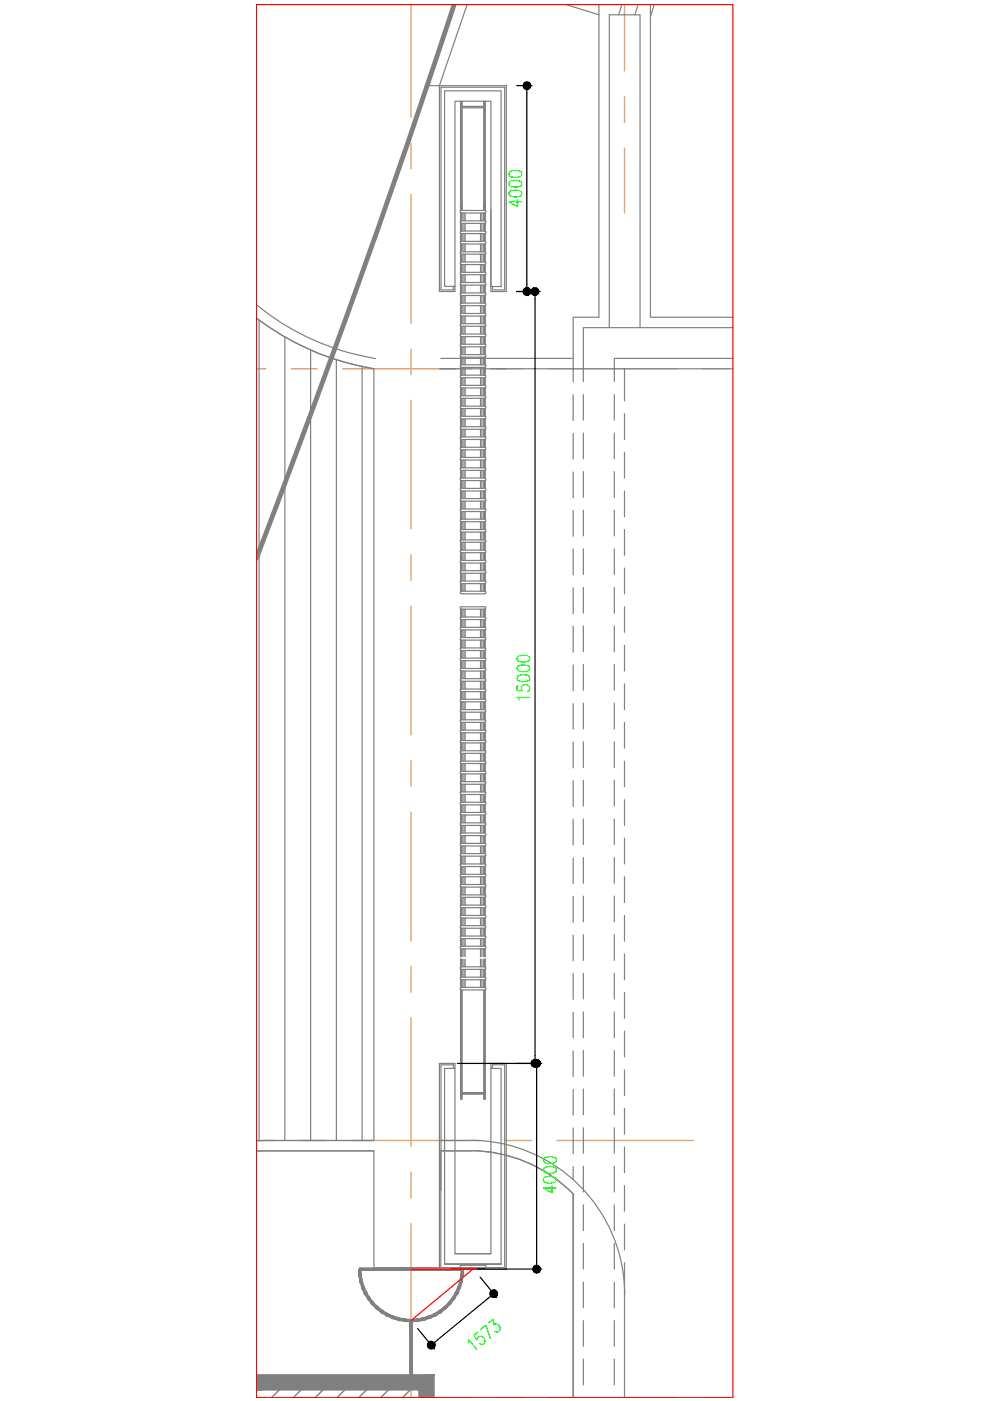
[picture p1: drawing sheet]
<svg xmlns="http://www.w3.org/2000/svg" width="210mm" height="297mm" viewBox="0 0 210 297" stroke-linecap="round" stroke-linejoin="round" font-family="sans-serif">
<!-- layer: 1 -->
<g fill="none" stroke="#dda56e" stroke-width=".3">
<path d="M87.2 1v23.9M132.4 1v14M87.2 30.4v5.4M132.4 20.5v5.5M132.4 31.4v13.7M87.2 41.2v27.3M54.4 78.2h1.9M61.8 78.2h5.4M72.7 78.2h27.3M87.2 74v5.4M105.4 78.2h5.5M116.3 78.2h27.3"/>
<path d="M149 78.2h5.5M87.2 84.9v27.2M87.2 117.6v5.5M87.2 128.5v27.3M87.2 161.2v5.5M87.2 172.2v27.2M87.2 204.9v5.5M87.2 215.8v27.3M54.4 241.8h3.8M63.6 241.8h5.5M74.5 241.8h27.3M87.2 248.5v5.5"/>
<path d="M87.2 259.4v27.3M107.3 241.8h5.4M118.1 241.8h28.9M54.4 296.3h1.9M61.8 296.3h5.4M72.7 296.3h27.3M87.2 292.1v4.2M105.4 296.3h5.5M116.3 296.3h27.3M149 296.3h5.5"/>
</g>
<path d="M56.2 293.1l-1.8 1.8M60.8 293.1l-3.2 3.2M65.5 293.1l-3.3 3.2M70.1 293.1l-3.3 3.2M74.7 293.1l-3.3 3.2M79.3 293.1l-3.2 3.2M84 293.1l-3.3 3.2M88.6 293.1l-3.3 3.2M90.4 295.9l-.5 .4" fill="none" stroke="#808080" stroke-width=".3"/>
<!-- layer: 0 -->
<g fill="none" stroke="#808080" stroke-width=".25">
<path d="M96.3 1l-5.7 17.2h2.6l5.8-17.2M120 1l7 2.1M127 1v66.3h-5.5v10.9h33.9M131.9 1l-.7 2.1M135.3 1l-.7 2.1M137.9 1v66.3h17.5M138.7 1l-.8 2.5M54.4 64.6a52.9 52.9 0 0 0 25.2 11.4M54.9 67.9v173.9M60.4 71.5v170.3M65.9 74.2v167.6M71.3 76.3v165.5"/>
<path d="M76.8 77.7v164.1M79.3 78.2a56.1 56.1 0 0 1-24.9-10.8 56.1 56.1 0 0 0 24.9 10.8v163.6l-24.9 .1 24.9-.1M93.2 61.8h3.3M93.5 78.2h28v2.8M93.5 76h28M104.1 61.8h3.2M129.2 69.5v-66.4h6.5v66.4M132.4 78.2v6.8M155.4 69.5h-31.7v11.4M155.4 76h-25.2v4.9M121.5 83.7v5.5M121.5 91.9v5.4"/>
<path d="M123.7 83.7v5.4M123.7 91.8v5.5M123.7 100v5.5M130.2 83.7v5.4M130.2 91.8v5.5M130.2 100v5.5M132.4 87.7v5.5M132.4 95.9v5.4M121.5 100.1v5.4M121.5 108.2v5.5M121.5 116.4v5.5M123.7 108.2v5.4"/>
<path d="M123.7 116.4v5.4M130.2 108.2v5.4M130.2 116.4v5.4M132.4 104.1v5.5M132.4 112.3v5.4M121.5 124.6v5.5M121.5 132.8v5.5M123.7 124.5v5.5M123.7 132.7v5.5M130.2 124.5v5.5M130.2 132.7v5.5M132.4 120.4v5.5"/>
<path d="M132.4 128.7v5.4M132.4 136.8v5.5M121.5 141v5.4M121.5 149.2v5.4M121.5 157.4v5.4M123.7 140.9v5.4M123.7 149.1v5.5M123.7 157.3v5.4M130.2 140.9v5.4M130.2 149.1v5.5M130.2 157.3v5.4M132.4 145v5.5"/>
<path d="M132.4 153.2v5.4M121.5 165.5v5.5M121.5 173.7v5.5M123.7 165.4v5.5M123.7 173.7v5.4M130.2 165.4v5.5M130.2 173.7v5.4M132.4 161.4v5.4M132.4 169.5v5.5M132.4 177.7v5.5M121.5 181.9v5.4M121.5 190.1v5.4"/>
<path d="M121.5 198.2v5.5M123.7 181.8v5.5M123.7 190v5.5M123.7 198.2v5.4M130.2 181.8v5.5M130.2 190v5.5M130.2 198.2v5.4M132.4 185.9v5.4M132.4 194.1v5.5M121.5 206.4v5.5M121.5 214.6v5.4M123.7 206.4v5.4"/>
<path d="M123.7 214.5v5.5M130.2 206.4v5.4M130.2 214.5v5.5M132.4 202.3v5.4M132.4 210.4v5.5M132.4 218.6v5.5M121.5 222.8v5.5M121.5 231v5.4M121.5 239.1v5.5M123.7 222.7v5.5M123.7 230.9v5.4M123.7 239.1v5.4"/>
<path d="M130.2 222.7v5.5M130.2 230.9v5.4M130.2 239.1v5.4M132.4 226.8v5.5M132.4 235v5.5M79.3 244l-24.9 .1 24.9-.1v25.1h14.2v-25.1h6.2M93.5 241.8h6.2M93.5 244h6.2M99.7 244a30.5 30.5 0 0 1 21.8 9.1v43.2M99.7 241.8a32.7 32.7 0 0 1 32.7 32.7M107.3 252.7v16.4h-13.8M121.5 247.4v2.7"/>
<path d="M123.7 247.3v5.4M123.7 255.4v5.5M130.2 247.3v5.4M130.2 255.4v5.5M132.4 243.2v5.4M132.4 251.4v5.4M132.4 259.5v5.5M93.2 269.1h14.1M93.5 268.8h13.5M94.3 268h11.9M96.5 265.8h7.6M123.7 263.6v5.5"/>
<path d="M123.7 271.8v5.5M123.7 280v5.5M130.2 263.6v5.5M130.2 271.8v5.5M130.2 280v5.5M132.4 267.7v28.6M54.4 293.1h36v3.2M123.7 288.2v5.4M130.2 288.2v5.4"/>
</g>
<g fill="#808080" stroke="#808080" stroke-width=".21">
<path d="M87.2 268.8v.6l10.9-.6zM87.2 269.4l10.9-.6v.6z"/>
<path d="M87.2 279.7l1.3 .5h-1.3zM87.2 279.7l1.3 .5-.1-.5zM88.4 279.7l1.4 .3-1.3 .2zM88.4 279.7l1.4 .3-.1-.6zM89.7 279.4l1.4 .1-1.3 .5zM89.7 279.4l1.4 .1-.2-.5zM90.9 279h1.5l-1.3 .5zM90.9 279h1.5l-.3-.5zM92.1 278.5l1.4-.2-1.1 .7zM92.1 278.5l1.4-.2-.3-.5zM93.2 277.8l1.4-.3-1.1 .8zM93.2 277.8l1.4-.3-.4-.5zM94.2 277l1.3-.5-.9 1zM94.2 277l1.3-.5-.4-.4zM95.1 276.1l1.2-.7-.8 1.1zM95.9 275.1l-.8 1 1.2-.7zM95.9 275.1l1.2-.8-.8 1.1zM96.5 274l-.6 1.1 1.2-.8zM96.5 274l1.1-.9-.5 1.2zM97.1 272.8l-.6 1.2 1.1-.9zM98 271.7l-.4 1.4-.5-.3zM97.5 271.6l-.4 1.2 .9-1.1zM98.2 270.4l-.2 1.3-.5-.1zM97.7 270.4l-.2 1.2 .7-1.2zM98.3 269.1l-.1 1.3h-.5zM97.8 269.1l-.1 1.3 .6-1.3z"/>
<path d="M86.9 280l.5 13.1v-13.1zM86.9 280l.5 13.1h-.5z"/>
<path d="M76.2 269.4h11v-.6zM76.2 268.8h11l-11 .6z"/>
<path d="M76 269.1h.5l-.4 1.3zM76.5 269.1l-.4 1.3h.5zM76.1 270.4h.5l-.3 1.3zM76.6 270.4l-.3 1.3 .5-.1zM76.3 271.7l.5-.1-.1 1.5zM76.8 271.6l-.1 1.5 .5-.3zM76.7 273.1l.5-.3v1.5zM77.2 272.8v1.5l.6-.3zM77.2 274.3l.6-.3 .2 1.4zM77.8 274l.2 1.4 .4-.3zM78 275.4l.4-.3 .4 1.4zM78.4 275.1l.4 1.4 .4-.4zM78.8 276.5l.4-.4 .5 1.4zM79.2 276.1l.5 1.4 .4-.5zM80.1 277l.7 1.3-1.1-.8zM80.1 277l.7 1.3 .3-.5zM81.1 277.8l.8 1.2-1.1-.7zM81.1 277.8l.8 1.2 .3-.5zM82.2 278.5l1 1-1.3-.5zM82.2 278.5l1 1 .2-.5zM83.4 279l1.1 1-1.3-.5zM83.4 279l1.1 1 .1-.6zM84.6 279.4l1.2 .8-1.3-.2zM84.6 279.4l1.2 .8 .1-.5zM85.9 279.7l1.3 .5h-1.4zM85.9 279.7l1.3 .5v-.5z"/>
<path d="M86.9 280l.5 13.1v-13.1zM86.9 280l.5 13.1h-.5z"/>
<path d="M88.8 294.7v1.6h3.3zM88.8 294.7l3.3-3.2v4.8zM54.4 294.7h34.4l3.3-3.2zM54.4 291.5h37.7l-37.7 3.2z"/>
</g>
<path d="M96.3 1a2462.7 2462.7 0 0 1-41.9 117.4" fill="none" stroke="#808080" stroke-width="1"/>
<!-- layer: A-elev-04 -->
<g fill="none" stroke="#808080" stroke-width=".25">
<path d="M97.8 57.7h5l.2 .3-.2 .3h-5M97.8 49h5l.2 .3-.2 .2h-5M97.8 59.9h5l.2 .3-.2 .3h-5M97.8 44.6h5l.2 .3-.2 .3h-5M97.8 46.8h5l.2 .3-.2 .2M97.8 51.2h4.9M97.8 51.7h4.9M97.8 53.4h4.9M97.8 55.5h4.9M97.8 56.1h4.9M97.8 47.4h4.9M97.8 57.7l-.2 .3 .2 .3"/>
<path d="M97.8 49l-.2 .3 .2 .2M97.8 51.1l-.2 .3 .2 .3M97.8 53.3l-.2 .3 .2 .3M97.8 55.5l-.2 .3 .2 .2M97.8 59.9l-.2 .3 .2 .3M97.8 44.6l-.2 .3 .2 .3M97.8 46.8l-.2 .3 .2 .2M98.4 45.2v1.6M98.4 47.4v1.6M98.4 49.5v1.7M98.4 51.7v1.7M98.4 53.9v1.6"/>
<path d="M98.4 56.1v1.6M98.4 58.3v1.6M98.6 45.2v1.6M98.6 47.4v1.6M98.6 49.5v1.7M98.6 51.7v1.7M98.6 53.9v1.6M98.6 56.1v1.6M98.6 58.3v1.6M101.9 45.2v1.6M101.9 47.4v1.6M101.9 49.5v1.7"/>
<path d="M101.9 51.7v1.7M101.9 53.9v1.6M101.9 56.1v1.6M101.9 58.3v1.6M102.2 45.2v1.6M102.2 47.4v1.6M102.2 49.5v1.7M102.2 51.7v1.7M102.2 53.9v1.6M102.2 56.1v1.6M102.2 58.3v1.6M102.8 51.1l.2 .3-.2 .3"/>
<path d="M102.8 53.3l.2 .3-.2 .3h-5M102.8 55.5l.2 .3-.2 .2M104.1 44.4v17.4M93.2 61.8v-43.6h14.1v43.6M93.2 78.2h3.3M96.1 60.7v.8h-2.6v-43h13.5v43h-2.6v-.8M96.5 60.7v1.1M97.8 68.6h5l.2 .3-.2 .3h-5M97.8 73h5l.2 .3-.2 .2h-5M97.8 75.2l5-.1 .2 .3-.2 .3M97.8 77.3h5l.2 .3-.2 .3h-5M97.8 64.3h5l.2 .2-.2 .3h-5"/>
<path d="M97.8 79.5h4.9M97.8 66.5h4.9M97.8 67h4.9M97.8 75.7h4.9M97.8 62.1h4.9M97.8 62.7h4.9M97.8 70.8h4.9M97.8 71.4h4.9M97.8 79.5l-.2 .3 .2 .3M97.8 68.6l-.2 .3 .2 .3M97.8 66.4l-.2 .3 .2 .3M97.8 73l-.2 .3 .2 .2"/>
<path d="M97.8 75.1l-.2 .3 .2 .3M97.8 77.3l-.2 .3 .2 .3M97.8 62.1l-.2 .2 .2 .3M97.8 64.3l-.2 .2 .2 .3M97.8 70.8l-.2 .3 .2 .2M98.4 60.5v1.6M98.4 62.7v1.6M98.4 64.8v1.7M98.4 67v1.6M98.4 69.2v1.6M98.4 71.4v1.6M98.4 73.5v1.7"/>
<path d="M98.4 75.7v1.6M98.4 77.9v1.6M98.6 60.5v1.6M98.6 62.7v1.6M98.6 64.8v1.7M98.6 67v1.6M98.6 69.2v1.6M98.6 71.4v1.6M98.6 73.5v1.7M98.6 75.7v1.6M98.6 77.9v1.6M101.9 60.5v1.6"/>
<path d="M101.9 62.7v1.6M101.9 64.8v1.7M101.9 67v1.6M101.9 69.2v1.6M101.9 71.4v1.6M101.9 73.5v1.7M101.9 75.7v1.6M101.9 77.9v1.6M102.2 60.5v1.6M102.2 62.7v1.6M102.2 64.8v1.7M102.2 67v1.6"/>
<path d="M102.2 69.2v1.6M102.2 71.4v1.6M102.2 73.5v1.7M102.2 75.7v1.6M102.2 77.9v1.6M102.8 79.5l.2 .3-.2 .3M102.8 66.4l.2 .3-.2 .3M102.8 62.1l.2 .2-.2 .3M102.8 70.8l.2 .3-.2 .2M104.1 78.2h3.2M97.8 97h5l.2 .3-.2 .2h-5M97.8 88.3h5l.2 .2-.2 .3h-5"/>
<path d="M97.8 81.7h5l.2 .3-.2 .3h-5M97.8 86.1h5l.2 .2-.2 .3h-5M97.8 92.6h5l.2 .3-.2 .3h-5M97.8 99.2h4.9M97.8 99.7h4.9M97.8 80.1h4.9M97.8 83.9h4.9M97.8 90.5h4.9M97.8 91h4.9M97.8 94.8h4.9M97.8 99.1l-.2 .3 .2 .3M97.8 97l-.2 .3 .2 .2"/>
<path d="M97.8 88.3l-.2 .2 .2 .3M97.8 81.7l-.2 .3 .2 .3M97.8 83.9l-.2 .2 .2 .3M97.8 86.1l-.2 .2 .2 .3M97.8 90.4l-.2 .3 .2 .3M97.8 92.6l-.2 .3 .2 .3M97.8 94.8l-.2 .3 .2 .2M98.4 80.1v1.6M98.4 82.3v1.6M98.4 84.5v1.6M98.4 86.6v1.7M98.4 88.8v1.7"/>
<path d="M98.4 91v1.6M98.4 93.2v1.6M98.4 95.4v1.6M98.4 97.5v1.7M98.4 99.7v1.6M98.6 80.1v1.6M98.6 82.3v1.6M98.6 84.5v1.6M98.6 86.6v1.7M98.6 88.8v1.7M98.6 91v1.6M98.6 93.2v1.6"/>
<path d="M98.6 95.4v1.6M98.6 97.5v1.7M98.6 99.7v1.6M101.9 80.1v1.6M101.9 82.3v1.6M101.9 84.5v1.6M101.9 86.6v1.7M101.9 88.8v1.7M101.9 91v1.6M101.9 93.2v1.6M101.9 95.4v1.6M101.9 97.5v1.7"/>
<path d="M101.9 99.7v1.6M102.2 80.1v1.6M102.2 82.3v1.6M102.2 84.5v1.6M102.2 86.6v1.7M102.2 88.8v1.7M102.2 91v1.6M102.2 93.2v1.6M102.2 95.4v1.6M102.2 97.5v1.7M102.2 99.7v1.6M102.8 99.1l.2 .3-.2 .3"/>
<path d="M102.8 83.9l.2 .2-.2 .3-5 .1M102.8 90.4l.2 .3-.2 .3M102.8 94.8l.2 .3-.2 .2-5 .1M97.8 116.6h5l.2 .3-.2 .3h-5M97.8 105.7h5l.2 .3-.2 .3h-5M97.8 110.1h5l.2 .2-.2 .3h-5M97.8 101.3h5l.2 .3-.2 .3h-5M97.8 112.3h4.9M97.8 114.5h4.9M97.8 118.8h4.9M97.8 119.4h4.9M97.8 103.5h4.9"/>
<path d="M97.8 104.1h4.9M97.8 107.9h4.9M97.8 108.5h4.9M97.8 112.2l-.2 .3 .2 .3M97.8 114.4l-.2 .3 .2 .3M97.8 116.6l-.2 .3 .2 .3M97.8 118.8l-.2 .3 .2 .2M97.8 103.5l-.2 .3 .2 .3M97.8 105.7l-.2 .3 .2 .3M97.8 107.9l-.2 .2 .2 .3M97.8 110.1l-.2 .2 .2 .3M97.8 101.3l-.2 .3 .2 .3"/>
<path d="M98.4 101.9v1.6M98.4 104.1v1.6M98.4 106.3v1.6M98.4 108.5v1.6M98.4 110.6v1.7M98.4 112.8v1.7M98.4 115v1.6M98.4 117.2v1.6M98.4 119.4v1.6M98.6 101.9v1.6M98.6 104.1v1.6M98.6 106.3v1.6"/>
<path d="M98.6 108.5v1.6M98.6 110.6v1.7M98.6 112.8v1.7M98.6 115v1.6M98.6 117.2v1.6M98.6 119.4v1.6M101.9 101.9v1.6M101.9 104.1v1.6M101.9 106.3v1.6M101.9 108.5v1.6M101.9 110.6v1.7M101.9 112.8v1.7"/>
<path d="M101.9 115v1.6M101.9 117.2v1.6M101.9 119.4v1.6M102.2 101.9v1.6M102.2 104.1v1.6M102.2 106.3v1.6M102.2 108.5v1.6M102.2 110.6v1.7M102.2 112.8v1.7M102.2 115v1.6M102.2 117.2v1.6M102.2 119.4v1.6"/>
<path d="M102.8 112.2l.2 .3-.2 .3h-5M102.8 114.4l.2 .3-.2 .3h-5M102.8 118.8l.2 .3-.2 .2M102.8 103.5l.2 .3-.2 .3M102.8 107.9l.2 .2-.2 .3M97.8 130.8h5l.2 .3-.2 .3h-5M97.8 139.5h5l.2 .3-.2 .3h-5M97.8 135.2h5l.2 .2-.2 .3h-5M97.8 133h5l.2 .2-.2 .3M97.8 125.3h5l.2 .3-.2 .3h-5M97.8 121h5l.2 .3-.2 .2h-5M97.8 128.7h4.9"/>
<path d="M97.8 137.9h4.9M97.8 137.4h4.9M97.8 133.6h4.9M97.8 123.2h4.9M97.8 130.8l-.2 .3 .2 .3M97.8 128.6l-.2 .3 .2 .3M97.8 139.5l-.2 .3 .2 .3M97.8 137.3l-.2 .3 .2 .3M97.8 135.2l-.2 .2 .2 .3M97.8 133l-.2 .2 .2 .3M97.8 123.1l-.2 .3 .2 .3M97.8 125.3l-.2 .3 .2 .3"/>
<path d="M97.8 121l-.2 .3 .2 .2M98.4 121.5v1.7M98.4 123.7v1.6M98.4 129.2v1.6M98.4 131.4v1.6M98.4 133.6v1.6M98.4 135.7v1.7M98.4 137.9v1.6M98.6 121.5v1.7M98.6 123.7v1.6M98.6 129.2v1.6M98.6 131.4v1.6"/>
<path d="M98.6 133.6v1.6M98.6 135.7v1.7M98.6 137.9v1.6M101.9 121.5v1.7M101.9 123.7v1.6M101.9 129.2v1.6M101.9 131.4v1.6M101.9 133.6v1.6M101.9 135.7v1.7M101.9 137.9v1.6M102.2 121.5v1.7M102.2 123.7v1.6"/>
<path d="M102.2 129.2v1.6M102.2 131.4v1.6M102.2 133.6v1.6M102.2 135.7v1.7M102.2 137.9v1.6M102.8 128.6l.2 .3-.2 .3h-5M102.8 137.3l.2 .3-.2 .3M102.8 123.1l.2 .3-.2 .3h-5M97.8 150.5l5-.1 .2 .3-.2 .3M97.8 148.3h5l.2 .2-.2 .3h-5M97.8 143.9h5l.2 .3-.2 .2h-5M97.8 159.2h5l.2 .2-.2 .3h-5"/>
<path d="M97.8 152.6h5l.2 .3-.2 .3h-5M97.8 155.4h4.9M97.8 154.8h4.9M97.8 157h4.9M97.8 142.3h4.9M97.8 141.7h4.9M97.8 151h4.9M97.8 146.6h4.9M97.8 146.1h4.9M97.8 154.8l-.2 .2 .2 .3M97.8 157l-.2 .2 .2 .3M97.8 141.7l-.2 .3 .2 .2"/>
<path d="M97.8 150.4l-.2 .3 .2 .3M97.8 148.3l-.2 .2 .2 .3M97.8 146l-.2 .3 .2 .3M97.8 143.9l-.2 .3 .2 .2M97.8 159.2l-.2 .2 .2 .3M97.8 152.6l-.2 .3 .2 .3M98.4 140.1v1.6M98.4 142.3v1.6M98.4 144.4v1.7M98.4 146.6v1.7M98.4 148.8v1.7M98.4 151v1.6"/>
<path d="M98.4 153.2v1.6M98.4 155.4v1.6M98.4 157.5v1.7M98.4 159.7v1.7M98.6 140.1v1.6M98.6 142.3v1.6M98.6 144.4v1.7M98.6 146.6v1.7M98.6 148.8v1.7M98.6 151v1.6M98.6 153.2v1.6M98.6 155.4v1.6"/>
<path d="M98.6 157.5v1.7M98.6 159.7v1.7M101.9 140.1v1.6M101.9 142.3v1.6M101.9 144.4v1.7M101.9 146.6v1.7M101.9 148.8v1.7M101.9 151v1.6M101.9 153.2v1.6M101.9 155.4v1.6M101.9 157.5v1.7M101.9 159.7v1.7"/>
<path d="M102.2 140.1v1.6M102.2 142.3v1.6M102.2 144.4v1.7M102.2 146.6v1.7M102.2 148.8v1.7M102.2 151v1.6M102.2 153.2v1.6M102.2 155.4v1.6M102.2 157.5v1.7M102.2 159.7v1.7M102.8 154.8l.2 .2-.2 .3M102.8 157l.2 .2-.2 .3h-5"/>
<path d="M102.8 141.7l.2 .3-.2 .2M102.8 146l.2 .3-.2 .3M97.8 172.3h5l.2 .2-.2 .3h-5M97.8 167.9h5l.2 .3-.2 .2h-5M97.8 163.5h5l.2 .3-.2 .3h-5M97.8 161.4l5-.1 .2 .3-.2 .3h-5M97.8 176.6h5l.2 .3-.2 .3h-5M97.8 166.3h4.9M97.8 165.7h4.9M97.8 175h4.9M97.8 174.5h4.9M97.8 170.1h4.9"/>
<path d="M97.8 179.4h4.9M97.8 178.8h4.9M97.8 165.7l-.2 .3 .2 .2M97.8 174.4l-.2 .3 .2 .3M97.8 172.3l-.2 .2 .2 .3M97.8 170.1l-.2 .2 .2 .3M97.8 167.9l-.2 .3 .2 .2M97.8 163.5l-.2 .3 .2 .3M97.8 161.3l-.2 .3 .2 .3M97.8 178.8l-.2 .2 .2 .3M97.8 176.6l-.2 .3 .2 .3M98.4 161.9v1.6"/>
<path d="M98.4 164.1v1.6M98.4 166.3v1.6M98.4 168.4v1.7M98.4 170.6v1.7M98.4 172.8v1.7M98.4 175v1.6M98.4 177.2v1.6M98.4 179.4v1.6M98.6 161.9v1.6M98.6 164.1v1.6M98.6 166.3v1.6M98.6 168.4v1.7"/>
<path d="M98.6 170.6v1.7M98.6 172.8v1.7M98.6 175v1.6M98.6 177.2v1.6M98.6 179.4v1.6M101.9 161.9v1.6M101.9 164.1v1.6M101.9 166.3v1.6M101.9 168.4v1.7M101.9 170.6v1.7M101.9 172.8v1.7M101.9 175v1.6"/>
<path d="M101.9 177.2v1.6M101.9 179.4v1.6M102.2 161.9v1.6M102.2 164.1v1.6M102.2 166.3v1.6M102.2 168.4v1.7M102.2 170.6v1.7M102.2 172.8v1.7M102.2 175v1.6M102.2 177.2v1.6M102.2 179.4v1.6M102.8 165.7l.2 .3-.2 .2"/>
<path d="M102.8 174.4l.2 .3-.2 .3M102.8 170.1l.2 .2-.2 .3h-5M102.8 178.8l.2 .2-.2 .3M97.8 185.4l5-.1 .2 .3-.2 .3h-5M97.8 187.5h5l.2 .3-.2 .3h-5M97.8 196.3h5l.2 .2-.2 .3h-5M97.8 181h5l.2 .3-.2 .2h-5M97.8 191.9h5l.2 .3-.2 .2h-5M97.8 198.5h4.9M97.8 194.6h4.9M97.8 194.1h4.9M97.8 189.7h4.9"/>
<path d="M97.8 183.7h4.9M97.8 183.2h4.9M97.8 185.3l-.2 .3 .2 .3M97.8 187.5l-.2 .3 .2 .3M97.8 196.3l-.2 .2 .2 .3M97.8 198.4l-.2 .3 .2 .3M97.8 181l-.2 .3 .2 .2M97.8 194.1l-.2 .2 .2 .3M97.8 191.9l-.2 .3 .2 .2M97.8 189.7l-.2 .3 .2 .2M97.8 183.1l-.2 .3 .2 .3M98.4 181.5v1.7"/>
<path d="M98.4 183.7v1.7M98.4 185.9v1.6M98.4 188.1v1.6M98.4 190.2v1.7M98.4 192.4v1.7M98.4 194.6v1.7M98.4 196.8v1.7M98.4 199v1.6M98.6 181.5v1.7M98.6 183.7v1.7M98.6 185.9v1.6M98.6 188.1v1.6"/>
<path d="M98.6 190.2v1.7M98.6 192.4v1.7M98.6 194.6v1.7M98.6 196.8v1.7M98.6 199v1.6M101.9 181.5v1.7M101.9 183.7v1.7M101.9 185.9v1.6M101.9 188.1v1.6M101.9 190.2v1.7M101.9 192.4v1.7M101.9 194.6v1.7"/>
<path d="M101.9 196.8v1.7M101.9 199v1.6M102.2 181.5v1.7M102.2 183.7v1.7M102.2 185.9v1.6M102.2 188.1v1.6M102.2 190.2v1.7M102.2 192.4v1.7M102.2 194.6v1.7M102.2 196.8v1.7M102.2 199v1.6M102.8 198.4l.2 .3-.2 .3h-5"/>
<path d="M102.8 194.1l.2 .2-.2 .3M102.8 189.7l.2 .3-.2 .2h-5M102.8 183.1l.2 .3-.2 .3M97.8 205h5l.2 .3-.2 .2h-5M97.8 200.6h5l.2 .3-.2 .3h-5M97.8 209.3h5l.2 .3-.2 .3h-5M97.8 207.7h4.9M97.8 207.2h4.9M97.8 205l-.2 .3 .2 .2M97.8 200.6l-.2 .3 .2 .3M97.8 209.3l-.2 .3 .2 .3M97.8 207.1l-.2 .3 .2 .3"/>
<path d="M98.4 201.2v1.6M98.4 203.4v1.6M98.4 205.5v1.7M98.4 207.7v1.6M98.6 201.2v1.6M98.6 203.4v1.6M98.6 205.5v1.7M98.6 207.7v1.6M101.9 201.2v1.6M101.9 203.4v1.6M101.9 205.5v1.7M101.9 207.7v1.6"/>
<path d="M102.2 201.2v1.6M102.2 203.4v1.6M102.2 205.5v1.7M102.2 207.7v1.6M102.8 207.1l.2 .3-.2 .3M96.1 226.5v-.7h-2.6v26.6M96.5 226.5v-1h-3.3v43.6M104.1 226.5v-1h3.2v27.2M104.4 226.5v-.7h2.6v43M79.3 269.1h14.2M79.6 268.8h13.5M97.8 268.3h4.9"/>
<path d="M97.8 268.2l-.2 .3 .2 .3M102.8 268.2l.2 .3-.2 .3h-5"/>
</g>
<!-- layer: A-wall-conc -->
<path d="M94.3 19.3h11.9v41.4h-2.1v-39.2h-7.6v39.2h-2.2zM94.3 226.5h2.2v39.3h7.6v-39.3h2.1v41.5h-11.9z" fill="none" stroke="#808080" stroke-width=".25"/>
<!-- layer: A-elev-05 -->
<g fill="none" stroke="#808080" stroke-width=".25">
<path d="M97.6 21.5v23.2M97.6 22.6h5.3M97.6 22.7h5.3M97.6 22.9h5.3M97.8 21.5v23.1M98 21.5v23.1M102.6 21.5v23.1M102.7 21.5v23.1M102.9 21.5v23.2M97.6 45.1v1.8M97.6 47.3v1.8M97.6 49.5v1.7"/>
<path d="M97.6 51.7v1.7M97.6 53.8v1.8M97.6 56v1.8M97.6 58.2v1.7M97.8 45.2v1.6M97.8 47.4v1.6M97.8 49.5v1.7M97.8 51.7v1.7M97.8 53.9v1.6M97.8 56.1v1.6M97.8 58.3v1.6M98 45.2v1.6"/>
<path d="M98 47.4v1.6M98 49.5v1.7M98 51.7v1.7M98 53.9v1.6M98 56.1v1.6M98 58.3v1.6M102.6 45.2v1.6M102.6 47.4v1.6M102.6 49.5v1.7M102.6 51.7v1.7M102.6 53.9v1.6M102.6 56.1v1.6"/>
<path d="M102.6 58.3v1.6M102.7 45.2v1.6M102.7 47.4v1.6M102.7 49.5v1.7M102.7 51.7v1.7M102.7 53.9v1.6M102.7 56.1v1.6M102.7 58.3v1.6M102.9 45.1v1.8M102.9 47.3v1.8M102.9 49.5v1.7M102.9 51.7v1.7"/>
<path d="M102.9 53.8v1.8M102.9 56v1.8M102.9 58.2v1.7M97.6 60.4v1.7M97.6 62.6v1.7M97.6 64.8v1.7M97.6 66.9v1.8M97.6 69.1v1.8M97.6 71.3v1.8M97.6 73.5v1.7M97.6 75.6v1.8M97.6 77.9v1.7"/>
<path d="M97.8 60.5v1.6M97.8 62.7v1.6M97.8 64.8v1.7M97.8 67v1.6M97.8 69.2v1.6M97.8 71.4v1.6M97.8 73.5v1.7M97.8 75.7v1.6M97.8 77.9v1.6M98 60.5v1.6M98 62.7v1.6M98 64.8v1.7"/>
<path d="M98 67v1.6M98 69.2v1.6M98 71.4v1.6M98 73.5v1.7M98 75.7v1.6M98 77.9v1.6M102.6 60.5v1.6M102.6 62.7v1.6M102.6 64.8v1.7M102.6 67v1.6M102.6 69.2v1.6M102.6 71.4v1.6"/>
<path d="M102.6 73.5v1.7M102.6 75.7v1.6M102.6 77.9v1.6M102.7 60.5v1.6M102.7 62.7v1.6M102.7 64.8v1.7M102.7 67v1.6M102.7 69.2v1.6M102.7 71.4v1.6M102.7 73.5v1.7M102.7 75.7v1.6M102.7 77.9v1.6"/>
<path d="M102.9 60.4v1.7M102.9 62.6v1.7M102.9 64.8v1.7M102.9 66.9v1.8M102.9 69.1v1.8M102.9 71.3v1.8M102.9 73.5v1.7M102.9 75.6v1.8M102.9 77.9v1.7M97.6 80.1v1.7M97.6 82.2v1.7M97.6 84.4v1.7"/>
<path d="M97.6 86.6v1.7M97.6 88.8v1.7M97.6 90.9v1.8M97.6 93.1v1.8M97.6 95.3v1.8M97.6 97.5v1.7M97.6 99.7v1.7M97.8 80.1v1.6M97.8 82.3v1.6M97.8 84.5v1.6M97.8 86.6v1.7M97.8 88.8v1.7"/>
<path d="M97.8 91v1.6M97.8 93.2v1.6M97.8 95.4v1.6M97.8 97.5v1.7M97.8 99.7v1.6M98 80.1v1.6M98 82.3v1.6M98 84.5v1.6M98 86.6v1.7M98 88.8v1.7M98 91v1.6M98 93.2v1.6"/>
<path d="M98 95.4v1.6M98 97.5v1.7M98 99.7v1.6M102.6 80.1v1.6M102.6 82.3v1.6M102.6 84.5v1.6M102.6 86.6v1.7M102.6 88.8v1.7M102.6 91v1.6M102.6 93.2v1.6M102.6 95.4v1.6M102.6 97.5v1.7"/>
<path d="M102.6 99.7v1.6M102.7 80.1v1.6M102.7 82.3v1.6M102.7 84.5v1.6M102.7 86.6v1.7M102.7 88.8v1.7M102.7 91v1.6M102.7 93.2v1.6M102.7 95.4v1.6M102.7 97.5v1.7M102.7 99.7v1.6M102.9 80.1v1.7"/>
<path d="M102.9 82.2v1.7M102.9 84.4v1.7M102.9 86.6v1.7M102.9 88.8v1.7M102.9 90.9v1.8M102.9 93.1v1.8M102.9 95.3v1.8M102.9 97.5v1.7M102.9 99.7v1.7M97.6 101.9v1.7M97.6 104v1.8M97.6 106.2v1.8"/>
<path d="M97.6 108.4v1.8M97.6 110.6v1.7M97.6 112.8v1.7M97.6 114.9v1.8M97.6 117.1v1.8M97.6 119.3v1.7M97.8 101.9v1.6M97.8 104.1v1.6M97.8 106.3v1.6M97.8 108.5v1.6M97.8 110.6v1.7M97.8 112.8v1.7"/>
<path d="M97.8 115v1.6M97.8 117.2v1.6M97.8 119.4v1.6M98 101.9v1.6M98 104.1v1.6M98 106.3v1.6M98 108.5v1.6M98 110.6v1.7M98 112.8v1.7M98 115v1.6M98 117.2v1.6M98 119.4v1.6"/>
<path d="M102.6 101.9v1.6M102.6 104.1v1.6M102.6 106.3v1.6M102.6 108.5v1.6M102.6 110.6v1.7M102.6 112.8v1.7M102.6 115v1.6M102.6 117.2v1.6M102.6 119.4v1.6M102.7 101.9v1.6M102.7 104.1v1.6M102.7 106.3v1.6"/>
<path d="M102.7 108.5v1.6M102.7 110.6v1.7M102.7 112.8v1.7M102.7 115v1.6M102.7 117.2v1.6M102.7 119.4v1.6M102.9 101.9v1.7M102.9 104v1.8M102.9 106.2v1.8M102.9 108.4v1.8M102.9 110.6v1.7M102.9 112.8v1.7"/>
<path d="M102.9 114.9v1.8M102.9 117.1v1.8M102.9 119.3v1.7M97.6 121.5v1.7M97.6 123.7v1.7M97.6 129.1v1.8M97.6 131.3v1.8M97.6 133.5v1.7M97.6 135.7v1.7M97.6 137.8v1.8M97.8 121.5v1.7M97.8 123.7v1.6"/>
<path d="M97.8 129.2v1.6M97.8 131.4v1.6M97.8 133.6v1.6M97.8 135.7v1.7M97.8 137.9v1.6M98 121.5v1.7M98 123.7v1.6M98 129.2v1.6M98 131.4v1.6M98 133.6v1.6M98 135.7v1.7M98 137.9v1.6"/>
<path d="M102.6 121.5v1.7M102.6 123.7v1.6M102.6 129.2v1.6M102.6 131.4v1.6M102.6 133.6v1.6M102.6 135.7v1.7M102.6 137.9v1.6M102.7 121.5v1.7M102.7 123.7v1.6M102.7 129.2v1.6M102.7 131.4v1.6M102.7 133.6v1.6"/>
<path d="M102.7 135.7v1.7M102.7 137.9v1.6M102.9 121.5v1.7M102.9 123.7v1.7M102.9 129.1v1.8M102.9 131.3v1.8M102.9 133.5v1.7M102.9 135.7v1.7M102.9 137.8v1.8M97.6 140v1.8M97.6 142.2v1.8M97.6 144.4v1.7"/>
<path d="M97.6 146.6v1.7M97.6 148.8v1.7M97.6 151v1.7M97.6 153.1v1.8M97.6 155.3v1.8M97.6 157.5v1.7M97.6 159.7v1.7M97.8 140.1v1.6M97.8 142.3v1.6M97.8 144.4v1.7M97.8 146.6v1.7M97.8 148.8v1.7"/>
<path d="M97.8 151v1.6M97.8 153.2v1.6M97.8 155.4v1.6M97.8 157.5v1.7M97.8 159.7v1.7M98 140.1v1.6M98 142.3v1.6M98 144.4v1.7M98 146.6v1.7M98 148.8v1.7M98 151v1.6M98 153.2v1.6"/>
<path d="M98 155.4v1.6M98 157.5v1.7M98 159.7v1.7M102.6 140.1v1.6M102.6 142.3v1.6M102.6 144.4v1.7M102.6 146.6v1.7M102.6 148.8v1.7M102.6 151v1.6M102.6 153.2v1.6M102.6 155.4v1.6M102.6 157.5v1.7"/>
<path d="M102.6 159.7v1.7M102.7 140.1v1.6M102.7 142.3v1.6M102.7 144.4v1.7M102.7 146.6v1.7M102.7 148.8v1.7M102.7 151v1.6M102.7 153.2v1.6M102.7 155.4v1.6M102.7 157.5v1.7M102.7 159.7v1.7M102.9 140v1.8"/>
<path d="M102.9 142.2v1.8M102.9 144.4v1.7M102.9 146.6v1.7M102.9 148.8v1.7M102.9 151v1.7M102.9 153.1v1.8M102.9 155.3v1.8M102.9 157.5v1.7M102.9 159.7v1.7M97.6 161.8v1.8M97.6 164v1.8M97.6 166.2v1.8"/>
<path d="M97.6 168.4v1.7M97.6 170.6v1.7M97.6 172.8v1.7M97.6 174.9v1.8M97.6 177.1v1.8M97.6 179.3v1.8M97.8 161.9v1.6M97.8 164.1v1.6M97.8 166.3v1.6M97.8 168.4v1.7M97.8 170.6v1.7M97.8 172.8v1.7"/>
<path d="M97.8 175v1.6M97.8 177.2v1.6M97.8 179.4v1.6M98 161.9v1.6M98 164.1v1.6M98 166.3v1.6M98 168.4v1.7M98 170.6v1.7M98 172.8v1.7M98 175v1.6M98 177.2v1.6M98 179.4v1.6"/>
<path d="M102.6 161.9v1.6M102.6 164.1v1.6M102.6 166.3v1.6M102.6 168.4v1.7M102.6 170.6v1.7M102.6 172.8v1.7M102.6 175v1.6M102.6 177.2v1.6M102.6 179.4v1.6M102.7 161.9v1.6M102.7 164.1v1.6M102.7 166.3v1.6"/>
<path d="M102.7 168.4v1.7M102.7 170.6v1.7M102.7 172.8v1.7M102.7 175v1.6M102.7 177.2v1.6M102.7 179.4v1.6M102.9 161.8v1.8M102.9 164v1.8M102.9 166.2v1.8M102.9 168.4v1.7M102.9 170.6v1.7M102.9 172.8v1.7"/>
<path d="M102.9 174.9v1.8M102.9 177.1v1.8M102.9 179.3v1.8M97.6 181.5v1.7M97.6 183.7v1.7M97.6 185.8v1.8M97.6 188v1.8M97.6 190.2v1.7M97.6 192.4v1.7M97.6 194.6v1.7M97.6 196.8v1.7M97.6 198.9v1.8"/>
<path d="M97.8 181.5v1.7M97.8 183.7v1.7M97.8 185.9v1.6M97.8 188.1v1.6M97.8 190.2v1.7M97.8 192.4v1.7M97.8 194.6v1.7M97.8 196.8v1.7M97.8 199v1.6M98 181.5v1.7M98 183.7v1.7M98 185.9v1.6"/>
<path d="M98 188.1v1.6M98 190.2v1.7M98 192.4v1.7M98 194.6v1.7M98 196.8v1.7M98 199v1.6M102.6 181.5v1.7M102.6 183.7v1.7M102.6 185.9v1.6M102.6 188.1v1.6M102.6 190.2v1.7M102.6 192.4v1.7"/>
<path d="M102.6 194.6v1.7M102.6 196.8v1.7M102.6 199v1.6M102.7 181.5v1.7M102.7 183.7v1.7M102.7 185.9v1.6M102.7 188.1v1.6M102.7 190.2v1.7M102.7 192.4v1.7M102.7 194.6v1.7M102.7 196.8v1.7M102.7 199v1.6"/>
<path d="M102.9 181.5v1.7M102.9 183.7v1.7M102.9 185.8v1.8M102.9 188v1.8M102.9 190.2v1.7M102.9 192.4v1.7M102.9 194.6v1.7M102.9 196.8v1.7M102.9 198.9v1.8M97.6 201.1v1.8M97.6 203.3v1.8M97.6 205.5v1.7"/>
<path d="M97.6 207.6v1.8M97.6 209.8v23.3M97.8 201.2v1.6M97.8 203.4v1.6M97.8 205.5v1.7M97.8 207.7v1.6M97.8 209.9v23.2M98 201.2v1.6M98 203.4v1.6M98 205.5v1.7M98 207.7v1.6M98 209.9v23.2"/>
<path d="M102.6 201.2v1.6M102.6 203.4v1.6M102.6 205.5v1.7M102.6 207.7v1.6M102.6 209.9v23.2M102.7 201.2v1.6M102.7 203.4v1.6M102.7 205.5v1.7M102.7 207.7v1.6M102.7 209.9v23.2M102.9 201.1v1.8M102.9 203.3v1.8"/>
<path d="M102.9 205.5v1.7M102.9 207.6v1.8M102.9 209.8v23.3M97.6 232h5.3M97.6 231.8h5.3M97.6 231.6h5.3"/>
</g>
<!-- layer: 0 -->
<path d="M109.5 18.2h3.3M111.7 19v42M109.5 61.8h5M113.4 62.7v161.9M97 225.5h17.9M113.8 226.3v42M95.6 269.1h19.3M101.8 270.8l3.6 4.3M104 274.8l-11.9 9.9M88.5 281.7l3.6 4.3" fill="none" stroke="#000" stroke-width=".25"/>
<g fill="none" stroke="#0f0" stroke-width=".25">
<path d="M108 38.5a2.73 2.73 0 0 1 2.5 0l.1 .6a1.36 1.36 0 0 1-1.5 .6l-1.1-.3-.1-.3zM108 36.4a2.73 2.73 0 0 1 2.5 0l.1 .6a1.36 1.36 0 0 1-1.5 .6l-1.1-.3-.1-.3zM108 40.6a2.43 2.43 0 0 1 2.5 0l.1 .5a1.7 1.7 0 0 1-2.2 .6l-.4-.3-.1-.3zM109.7 42.3v1.6l-1.8-1.1h2.7M109.8 139.2a2.34 2.34 0 0 1 2.4 0l.1 .5a1.37 1.37 0 0 1-1.5 .7l-1-.4-.2-.3zM109.6 145.3v1.1l1.2 .1a.89 .89 0 0 1 .5-1.4 .89 .89 0 0 1 1 1l-.1 .3-.4 .2M109.8 143.4a2.34 2.34 0 0 1 2.4 0l.1 .5a1.37 1.37 0 0 1-1.5 .6l-1-.3-.2-.3zM109.8 141.3a2.34 2.34 0 0 1 2.4 0l.1 .5a1.37 1.37 0 0 1-1.5 .7l-1-.4-.2-.3zM112.3 147.8h-2.7l.5 .6M115.3 249.7a2.43 2.43 0 0 1 2.5 0l.2 .5a1.7 1.7 0 0 1-2.3 .5l-.4-.2-.1-.3zM115.3 247.7a2.43 2.43 0 0 1 2.5 0l.2 .5a1.7 1.7 0 0 1-2.3 .5l-.4-.2-.1-.3zM115.3 245.6a2.43 2.43 0 0 1 2.5 0l.2 .5a1.7 1.7 0 0 1-2.3 .5l-.4-.2-.1-.3z"/>
<path d="M117 251.4v1.5l-1.8-1h2.8M99.3 284.7v-.7l1.8 2.1M101.3 282.4l-.8 .7 .6 1a.86 .86 0 0 1 1.5-.5 .86 .86 0 0 1-.5 1.5l-.4-.2M101.9 281.9l1.1-.9 1 2.7M103.7 280.4l.8-.7 .2 1.2a.84 .84 0 0 1 1.2 .2 .84 .84 0 0 1-.3 1.2l-.3 .1-.4-.1"/>
</g>
<g fill="#000" stroke="#000" stroke-width=".21">
<path d="M111.7 17.4h.3l-.3 .8zM111.7 61.8v.9l-.3-.1zM113.4 61h.3l-.3 .8zM113.4 225.5v.8l-.3-.1zM113.8 224.6l.3 .1-.3 .8zM104.7 274.3l.6-.5 .2 .2zM113.8 269.1v.8l-.3-.1zM90.7 285.4l.7-.2-.6 .5z"/>
<path d="M111 17.9l-.1 .3h.8zM110.9 18.2h.8l-.7 .3zM111 18.5l.2 .3 .5-.6z"/>
<path d="M111.7 18.2l-.5 .6 .2 .1zM111.7 18.2v.8l-.3-.1zM111.7 18.2v.8l.3-.1z"/>
<path d="M111.4 17.4l.3 .8v-.8zM111.2 17.6l.2-.2 .3 .8zM111.2 17.6l-.2 .3 .7 .3z"/>
<path d="M111.7 18.2l.3 .7 .3-.1zM111.7 18.2l.8 .3-.2 .3zM111.7 18.2l.8 .3 .1-.3z"/>
<path d="M111.7 18.2h.9l-.1-.3zM111.7 18.2l.6-.6 .2 .3zM112 17.4l-.3 .8 .6-.6z"/>
<path d="M110.9 61.8l.1 .3 .7-.3zM111 62.1l.7-.3-.5 .6zM111.7 61.8l-.5 .6 .2 .2z"/>
<path d="M111.2 61.3l.5 .5-.3-.8zM111.2 61.3l.5 .5-.7-.3zM111 61.5l-.1 .3h.8z"/>
<path d="M111.7 61.8v.9l.3-.1zM111.7 61.8l.6 .6-.3 .2zM111.7 61.8l.6 .6 .2-.3z"/>
<path d="M112 61l-.3 .8 .6-.5zM111.7 61h.3l-.3 .8zM111.4 61l.3 .8v-.8z"/>
<path d="M111.7 61.8l.8 .3 .1-.3zM111.7 61.8l.8-.3 .1 .3zM111.7 61.8l.8-.3-.2-.2z"/>
<path d="M112.7 61.5l-.1 .3h.8zM112.6 61.8h.8l-.7 .3zM112.7 62.1l.1 .3 .6-.6z"/>
<path d="M112.8 62.4l.3 .2 .3-.8zM113.4 61.8v.9l-.3-.1zM113.4 61.8v.9l.3-.1z"/>
<path d="M113.1 61l.3 .8v-.8zM112.8 61.3l.3-.3 .3 .8zM112.8 61.3l-.1 .2 .7 .3z"/>
<path d="M113.4 61.8l.3 .8 .3-.2zM113.4 61.8l.8 .3-.2 .3zM113.4 61.8l.8 .3v-.3z"/>
<path d="M113.4 61.8h.8v-.3zM113.4 61.8l.6-.5 .2 .2zM113.7 61l-.3 .8 .6-.5z"/>
<path d="M112.6 225.5l.1 .3 .7-.3zM112.7 225.8l.7-.3-.6 .5zM112.8 226l.3 .2 .3-.7z"/>
<path d="M113.1 225.1l-.1 .4h.8zM113 225.5h.8l-.7 .3zM113.1 225.8l.1 .2 .6-.5z"/>
<path d="M112.8 224.9l.6 .6-.3-.8zM112.8 224.9l.6 .6-.7-.4zM112.7 225.1l-.1 .4h.8z"/>
<path d="M113.2 226l.3 .2 .3-.7zM113.8 225.5v.8l-.3-.1zM113.8 225.5v.8l.3-.1z"/>
<path d="M113.4 225.5v.8l.3-.1zM113.4 225.5l.6 .5-.3 .2zM113.4 225.5l.6 .5 .2-.2z"/>
<path d="M113.5 224.7l.3 .8v-.9zM113.2 224.9l.3-.2 .3 .8zM113.2 224.9l-.1 .2 .7 .4z"/>
<path d="M113.7 224.7l-.3 .8 .6-.6zM113.4 224.6l.3 .1-.3 .8zM113.1 224.7l.3 .8v-.9z"/>
<path d="M113.8 225.5l.3 .7 .3-.2zM113.8 225.5l.7 .3-.1 .2zM113.8 225.5l.7 .3 .1-.3z"/>
<path d="M113.4 225.5l.8 .3v-.3zM113.4 225.5l.8-.4v.4zM114 224.9l-.6 .6 .8-.4z"/>
<path d="M113.8 225.5h.8l-.1-.4zM113.8 225.5l.6-.6 .1 .2zM114.1 224.7l-.3 .8 .6-.6z"/>
<path d="M103.9 274.2v.3l.8-.2zM103.9 274.5l.8-.2-.7 .5zM104 274.8l.3 .2 .4-.7z"/>
<path d="M104.7 274.3l-.4 .7 .3 .1zM104.7 274.3l.2 .8h-.3zM104.7 274.3l.2 .8 .3-.2z"/>
<path d="M104.2 273.6l.5 .7-.3-.8zM104.2 273.6l.5 .7-.7-.4zM104 273.9l-.1 .3 .8 .1z"/>
<path d="M104.7 274.3l.5 .6 .2-.2zM104.7 274.3l.8 .1-.1 .3zM104.7 274.3l.8 .1v-.4z"/>
<path d="M105.1 273.6l-.4 .7 .6-.5zM104.8 273.5l.3 .1-.4 .7zM104.4 273.5l.3 .8 .1-.8z"/>
<path d="M113 269.1l.1 .3 .7-.3zM113.1 269.4l.7-.3-.6 .6zM113.8 269.1l-.6 .6 .3 .1z"/>
<path d="M113.2 268.5l.6 .6-.3-.8zM113.2 268.5l.6 .6-.7-.3zM113.1 268.8l-.1 .3h.8z"/>
<path d="M113.8 269.1v.8l.3-.1zM113.8 269.1l.6 .6-.3 .1zM113.8 269.1l.6 .6 .1-.3z"/>
<path d="M114.1 268.3l-.3 .8 .6-.6zM113.8 268.3h.3l-.3 .8zM113.5 268.3l.3 .8v-.8z"/>
<path d="M113.8 269.1l.7 .3 .1-.3zM113.8 269.1l.7-.3 .1 .3zM113.8 269.1l.7-.3-.1-.3z"/>
<path d="M90.8 285.7l.2 .2 .4-.7zM91.4 285.2l-.1 .8-.3-.1zM91.4 285.2l-.1 .8h.4z"/>
<path d="M90.9 284.6l-.2 .2 .7 .4zM90.7 284.8l.7 .4-.8-.1zM90.6 285.1l.1 .3 .7-.2z"/>
<path d="M91.4 285.2l.3 .8 .2-.2zM91.4 285.2l.7 .4-.2 .2zM91.4 285.2l.7 .4 .1-.3z"/>
<path d="M91.5 284.4l-.1 .8 .4-.7zM91.2 284.4h.3l-.1 .8zM90.9 284.6l.5 .6-.2-.8z"/>
<path d="M91.4 285.2l.8 .1v-.4zM91.4 285.2l.7-.5 .1 .2zM91.8 284.5l-.4 .7 .7-.5z"/>
</g>
<path d="M54.4 1h101v295.3h-101zM87.2 269.1h13.9M100.3 269.1l-13.1 10.9" fill="none" stroke="#f00" stroke-width=".25"/>
</svg>
